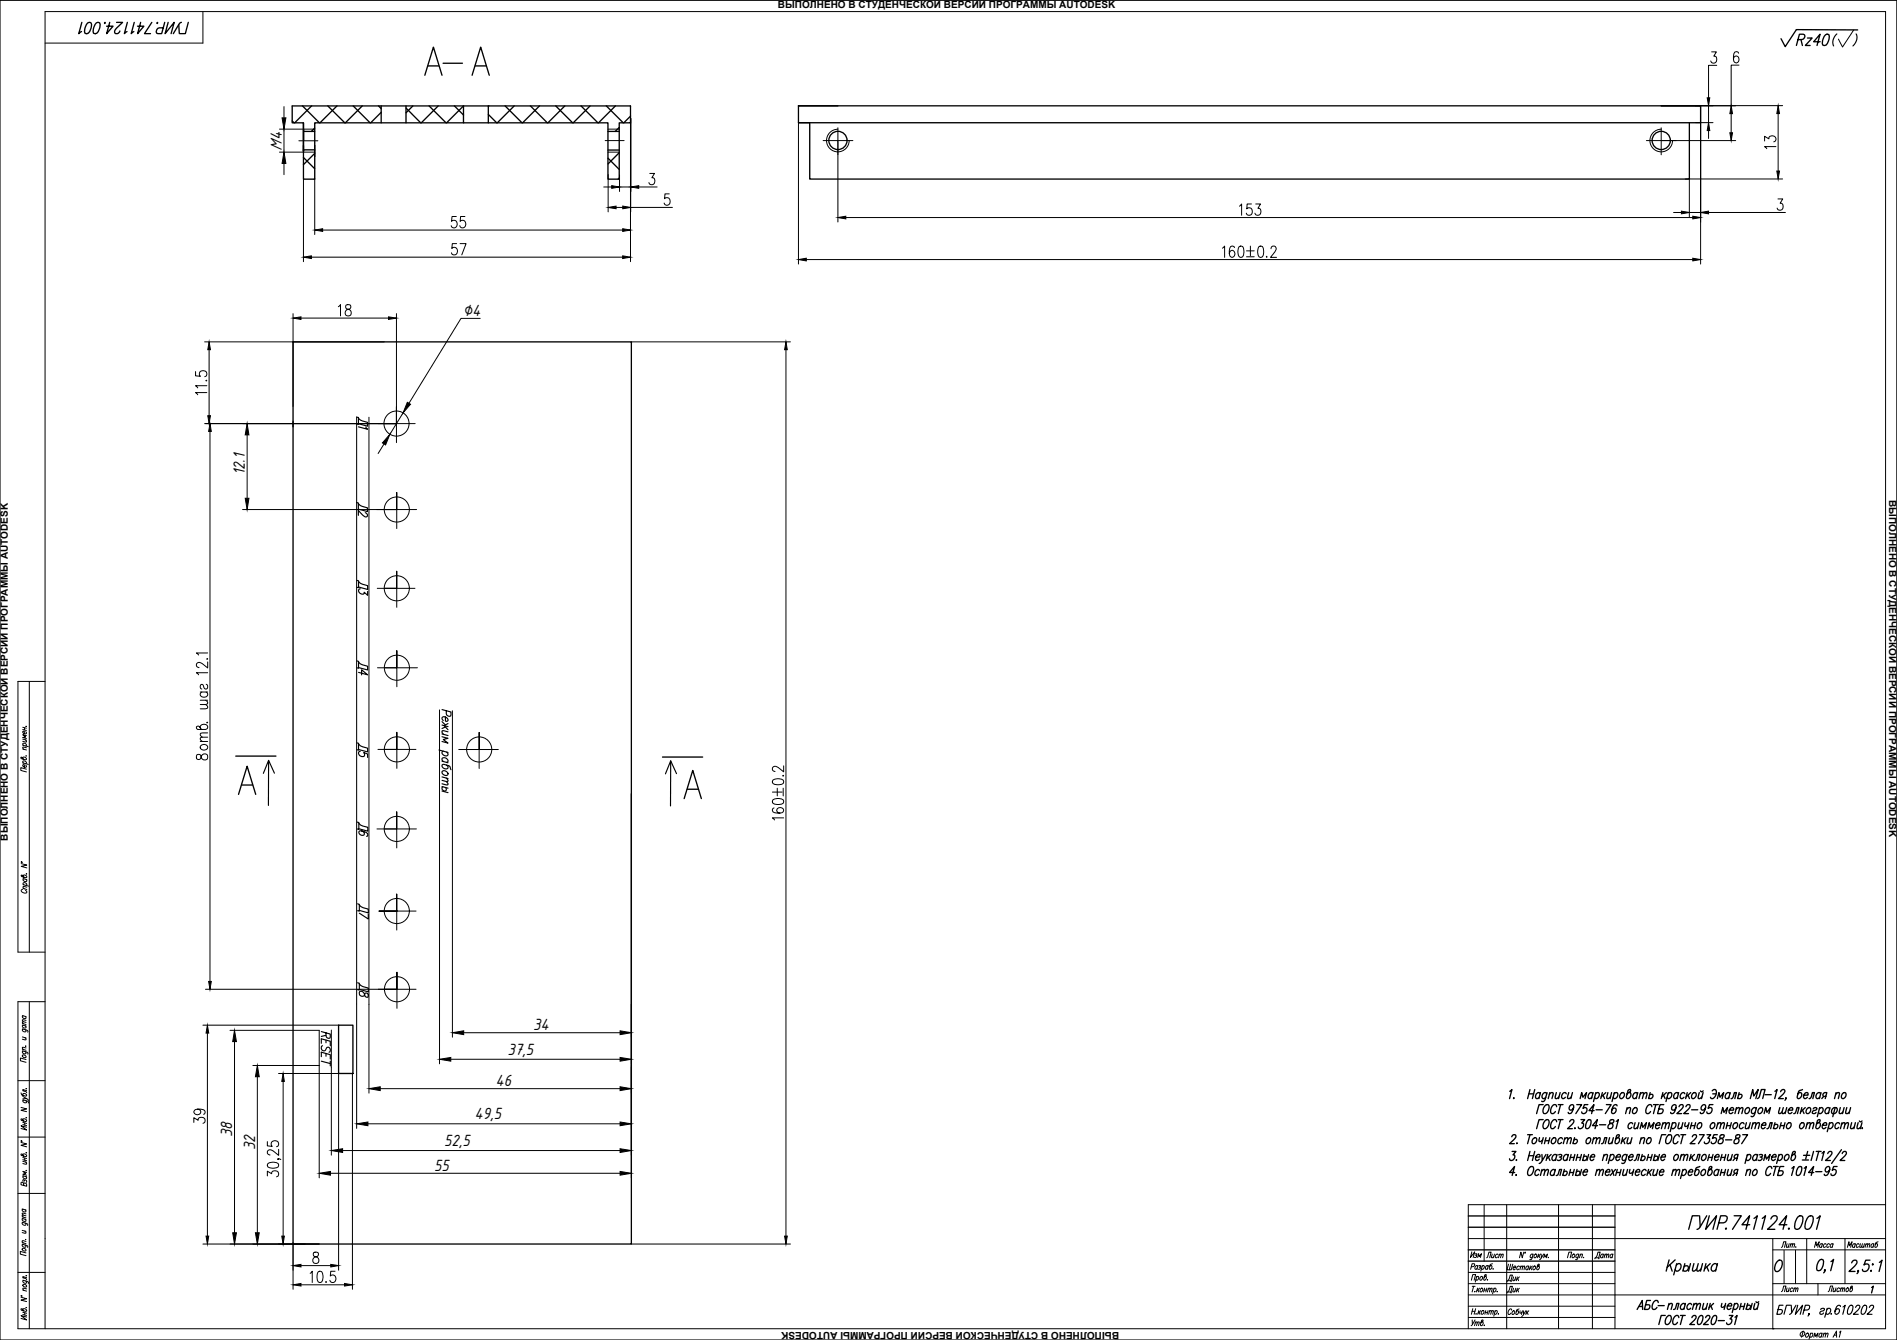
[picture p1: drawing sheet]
<svg xmlns="http://www.w3.org/2000/svg" width="841mm" height="594mm" viewBox="0 0 841 594" stroke-linecap="round" stroke-linejoin="round" font-family="sans-serif">
<defs><g id="words">
<text font-size="18.1" x="187" y="34.6">А-А</text>
<text font-size="11" x="737.3" y="566.6">Крышка</text>
<text font-size="10.1" x="747.5" y="546.1">ГУИР.741124.001</text>
<g font-size="9.3">
<text x="795.2" y="21.5">Rz40</text>
<text x="811.4" y="21.5">( )</text>
</g>
<g font-size="8.8">
<text x="33.9" y="16.2">ГУИР.741124.001</text>
<text x="164" y="265.3" transform="rotate(-90 164 265.3)">Д3</text>
<text x="164" y="300.6" transform="rotate(-90 164 300.6)">Д4</text>
<text x="164" y="336.9" transform="rotate(-90 164 336.9)">Д5</text>
<text x="164" y="371.8" transform="rotate(-90 164 371.8)">Д6</text>
</g>
<g font-size="8.4">
<text x="163.7" y="191.6" transform="rotate(-90 163.7 191.6)">Д1</text>
<text x="163.7" y="230.4" transform="rotate(-90 163.7 230.4)">Д2</text>
<text x="164" y="408.5" transform="rotate(-90 164 408.5)">Д7</text>
<text x="164" y="443.4" transform="rotate(-90 164 443.4)">Д8</text>
</g>
<text font-size="7.9" x="147.5" y="473.8" transform="rotate(-90 147.5 473.8)">RESET</text>
<g font-size="7.8">
<text x="124.9" y="66.8" transform="rotate(-90 124.9 66.8)">М4</text>
<text x="205.1" y="140.1">∅4</text>
<text x="108.5" y="210.7" transform="rotate(-90 108.5 210.7)">12.1</text>
<text x="236.3" y="456.8">34</text>
<text x="225" y="467.6">37,5</text>
<text x="219.7" y="481.6">46</text>
<text x="210.4" y="496.2">49,5</text>
<text x="103" y="504.1" transform="rotate(-90 103 504.1)">38</text>
<text x="196.9" y="508.1">52,5</text>
<text x="113.1" y="510" transform="rotate(-90 113.1 510)">32</text>
<text x="192.5" y="519.2">55</text>
</g>
<g font-size="6.2">
<text x="705.9" y="559.2">Дата</text>
<text x="666.7" y="569.4">Дик</text>
<text x="666.7" y="574.3">Дик</text>
</g>
<g font-size="5.7">
<text x="788.5" y="554.2">Лит.</text>
<text x="817.7" y="554.2">Масштаб</text>
<text x="650.5" y="558.8">Изм</text>
<text x="657.9" y="558.8">Лист</text>
<text x="666.7" y="564.1">Шестаков</text>
<text x="788.5" y="574">Лист</text>
<text x="809.3" y="574">Листов</text>
</g>
<g font-size="4.4">
<text x="344.8" y="3.6">ВЫПОЛНЕНО В СТУДЕНЧЕСКОЙ ВЕРСИИ ПРОГРАММЫ AUTODESK</text>
<text x="837.5" y="221.5" transform="rotate(90 837.5 221.5)">ВЫПОЛНЕНО В СТУДЕНЧЕСКОЙ ВЕРСИИ ПРОГРАММЫ AUTODESK</text>
<text x="3.5" y="372.7" transform="rotate(-90 3.5 372.7)">ВЫПОЛНЕНО В СТУДЕНЧЕСКОЙ ВЕРСИИ ПРОГРАММЫ AUTODESK</text>
<text x="496.1" y="590.6" transform="rotate(-180 496.1 590.6)">ВЫПОЛНЕНО В СТУДЕНЧЕСКОЙ ВЕРСИИ ПРОГРАММЫ AUTODESK</text>
</g>
</g></defs>
<!-- layer: KONTUR -->
<path d="M0 .1h841v594h-841z" fill="none" stroke="#000" stroke-width=".51"/>
<g fill="none" stroke="#000" stroke-width=".44">
<path d="M90 5.1v14h-70M13 302.1v120M20 302.1h-12v120h12M13 444.1v145M20 444.1h-12v145h828v-584h-816v584M8 479.1h12M8 504.1h12M8 529.1h12M658 534.1v25M668 534.1v55M691 534.1v55M706 534.1v55"/>
<path d="M716 534.1v55M836 534.1h-185v55M651 549.1h185M786 549.1v40M786 554.1h50M801 549.1v20M818 549.1v20M8 564.1h12M716 574.1h120M786 569.1h50M806 569.1v5"/>
</g>
<g fill="none" stroke="#000" stroke-width=".44">
<path d="M10.1 336.2a.79 .79 0 0 1 1-.4 .79 .79 0 0 1 .4 1l-2-.4-.3-.6 .4-.1 .8 .9M10.1 338.2l2.5 .7M10.1 332.1l1.6 .4M10.1 330.4l2.5 .6M10.1 327.7l1.6 .4M10.1 322.4l1.6 .4M10.1 323.4l1.6 .5M10.4 338.3l-.3-.4a.75 .75 0 0 1 1-.4 .75 .75 0 0 1 .3 1.1M10.4 330.5l-.3-.5a.76 .76 0 0 1 1.1-.4 .76 .76 0 0 1 .2 1.1M10.9 322.6v1M11.3 328l.4 .6-.1 .4-1.5-.4M11.4 339.2l.3 .5a.79 .79 0 0 1-1 .4 .79 .79 0 0 1-.4-1.1h.5v1.1"/>
<path d="M11.4 324.4l.3 .4a.8 .8 0 0 1-1 .5 .8 .8 0 0 1-.4-1.1h.5v1.1M11.5 335.1h.1M11.5 322h.1M11.7 331.5l-1.5-.3-.1 .4 .4 .6M11.7 326.2l-1.6-.5 1.3 1-1.3 .3 1.6 .4M11.7 341l-2.5-.7v1.3l2.5 .6M9.4 382.9l2.5 .6-2.5 .6 2.5 .7M9.4 382.1l.4 .3zM10 394.3l-.3 .1a.77 .77 0 0 0-.2 .9 .77 .77 0 0 0 .8 .5h1.5l.1-.5-.6-.6M10.2 388.4a.8 .8 0 0 1 1.1-.4 .8 .8 0 0 1 .3 1.1l-2-.5-.2-.6 .6 .1 .6 .8M10.2 393.9l1.7 .4M10.2 392.2l2.5 .7"/>
<path d="M10.2 389.5l1.7 .4M10.6 392.3l-.4-.4a.84 .84 0 0 1 1.1-.5 .84 .84 0 0 1 .5 1l-.3 .1M10.6 389.6l-.3 .1a.84 .84 0 0 0 .5 1.1 .84 .84 0 0 0 1.1-.5l-.4-.4M11.6 387.4h.3zM11.9 393.3l-1.6-.3-.1 .5 .5 .5M9.9 456.2l2.2 .6 .2 .8M9.9 459.7l1.7 .5M9.9 454.5l1.7 .4M9.9 453.7l1.7 .5M9.9 450.3l1.7 .4M10.2 456.2l-.2 .2a.84 .84 0 0 0 .5 1 .84 .84 0 0 0 1.1-.4l-.4-.5M10.2 454.5l-.2 .2a.84 .84 0 0 0 .5 1 .84 .84 0 0 0 1.1-.4l-.4-.5"/>
<path d="M10.2 450.4l-.2 .1a.84 .84 0 0 0 .5 1 .84 .84 0 0 0 1.1-.4l-.4-.5M11.6 453.3l-1.6-.3 .4 .9M11.6 452.4l-1.6-.3 .4 .9M9.9 465.9l2.2 .7 .2 .7M9.9 465.2l1.7 .4M10 467.8a.95 .95 0 0 1 1.1 0 .95 .95 0 0 1 .3 1 .97 .97 0 0 1-1 0 .97 .97 0 0 1-.4-1zM10.2 466h-.1a.8 .8 0 0 0 .4 1.1 .8 .8 0 0 0 1.1-.4l-.4-.5M11.1 460.1l.5 .5-.2 .4-1.5-.3M11.3 463.8h.3zM11.6 469.7l-2.5-.6v1.2l2.5 .7M11.6 464.6l-1.6-.3 .4 1M9.3 491l2.5 .6-2.5 .6 2.5 .7"/>
<path d="M9.3 484.5l.6 1.1 1.8 .3a.84 .84 0 0 0-.5-1.1 .84 .84 0 0 0-1.1 .5l.4 .4M10.1 496.5a.79 .79 0 0 1 1.1-.4 .79 .79 0 0 1 .4 1.1l-2.1-.4-.2-.7 .6 .1 .6 .8M10.1 487.6l2.3 .7 .1 .7M10.1 486.1l1.7 1h-1.7M10.1 497.6l1.7 .5M10.1 498.6l1.7 .4M10.5 487.7l-.3 .1a.84 .84 0 0 0 .5 1.1 .84 .84 0 0 0 1.1-.5l-.4-.5M11 497.8v1M11.6 495.5l.2 .1zM11.6 482.6l.2 .1zM11.8 499.8l-2.5-.7 2.5 1.9-2.5-.7M11.8 487.1l.8 .8"/>
<path d="M11.8 483.5l-1.7-.5v.6l1.6 .5 .1 .4M9.3 506.5l2.5 .7-2.5 .6 2.5 .6M9.4 505.7l.3 .4zM10.1 512.1a.8 .8 0 0 1 1.1-.4 .8 .8 0 0 1 .4 1.1l-2.1-.5-.2-.6h.6l.6 .8M10.1 514.9l1.7 .4M10.1 513.2l1.7 .4M10.1 514.2l1.7 .4M11 513.4v1M11.3 515.2l.5 .6-.1 .3-1.6-.3M11.6 518.9l.2 .1zM11.6 511.1h.2zM11.8 519.8l-1.7-.5 1.3 1-1.3 .3 1.7 .4"/>
<path d="M9.8 539.5l1.7 .4M9.8 536l1.7 .5M10.1 521.3l1.7 .4M10.2 536.1l-.3 .1a.84 .84 0 0 0 .6 1 .84 .84 0 0 0 1-.4l-.4-.5M10.5 524.8l-1-.7-.2 1.1 2.5 .7-.1-1.1-.7-.4-.5 .4v.8M10.5 521.4l-.3 .1a.84 .84 0 0 0 .5 1 .84 .84 0 0 0 1.1-.4l-.4-.5M10.8 523.3h.8l.1 .9M10.8 523.6l-.1-.5-.5-.1v.8M11.5 539l-1.6-.3-.1 .3 .5 .6M11.5 538.2l-1.6-.4-.1 .4 .5 .5M9.8 551.6l2.3 .7 .1 .8M9.8 541.9l2.3 .7 .1 .7"/>
<path d="M9.8 550.9l1.7 .5M9.8 545.5l1.7 .4M9.8 540.2l1.7 .5M9.9 553.5a.95 .95 0 0 1 1.1 0 .95 .95 0 0 1 .4 1 .95 .95 0 0 1-1.1 0 .95 .95 0 0 1-.4-1zM10.2 551.7l-.1 .1a.79 .79 0 0 0 .3 1.1 .79 .79 0 0 0 1.1-.5l-.4-.4M10.2 542l-.1 .1a.79 .79 0 0 0 .3 1.1 .79 .79 0 0 0 1.1-.5l-.4-.5M10.2 540.3a.79 .79 0 0 0-.1 1.1 .79 .79 0 0 0 1.2 .1l.2-.5-.4-.5M11 545.8l.5 .6-.1 .3-1.6-.2M11.3 549.5l.2 .1zM11.5 555.5l-2.5-.7v1.2l2.5 .7M11.5 550.4l-1.6-.3-.1 .4 .5 .5M675.6 555.1l-.7 2.5-.6-2.5-.6 2.5"/>
<path d="M676.1 555.2h.2l-.3 .4zM679.6 556.3l-.1-.2a.82 .82 0 0 0-1 .5 .82 .82 0 0 0 .4 1l.5-.3M679.7 556l-.7 2.2-.7 .1M680.3 556.3l.5-.3a.75 .75 0 0 1 .4 1 .75 .75 0 0 1-1.1 .3zM682.1 556l-.4 1.6M682.3 556.7l.4 .9M683 556l-1.2 1.2M683.3 556l.1 1.6 1-1.6M684.4 557.6l.4-1.6 .3 1.3 1-1.3-.5 1.6M686.5 557.4h.1M694.9 557.6l.7-2.5h1.2l-.7 2.5M697.2 556.3l.5-.3a.76 .76 0 0 1 .4 1.1 .76 .76 0 0 1-1.2 .2z"/>
<path d="M699.9 556.3l-.1-.1a.79 .79 0 0 0-1.1 .4 .79 .79 0 0 0 .5 1l.4-.3M700 556l-.5 1.9-.5 .6-.5-.2M700.6 556.4l.5-.4 .4 .1-.3 1.5M700.7 556l-.5 1.6M702.1 557.4h.1M804.4 553l.7-2.5 .2 1.8 1.2-1.8-.6 2.5M807.9 551.7l-.1-.2a.77 .77 0 0 0-1.1 .4 .77 .77 0 0 0 .7 1l.2-.2M808 551.4l-.4 1.6M809.6 551.7l-.1-.2a.82 .82 0 0 0-1 .5 .82 .82 0 0 0 .4 1l.4-.3M811.1 551.7l-.1-.2a.82 .82 0 0 0-1 .5 .82 .82 0 0 0 .4 1l.5-.3M812.6 551.7l-.1-.2a.82 .82 0 0 0-1 .5 .82 .82 0 0 0 .4 1l.5-.3M812.7 551.4l-.4 1.6"/>
<path d="M9.3 575.1l2.5 .7-2.5 .6 2.5 .7M9.4 574.4l.3 .3zM10.1 567.6l2.3 .7 .1 .7M10.1 572l1.7 .4M10.2 569.5a.97 .97 0 0 1 1.1 0 .97 .97 0 0 1 .4 1 .95 .95 0 0 1-1.1 0 .95 .95 0 0 1-.4-1zM10.5 567.7h-.1a.79 .79 0 0 0 .3 1.1 .79 .79 0 0 0 1.1-.4l-.4-.5M11.6 579.7h.2zM11.6 565.5l.2 .1zM11.8 571.4l-1.6-.3-.1 .4 .5 .6M11.8 566.4l-1.7-.4v.5l1.2 .3 .5 .6M652.3 567.6l.6-2.5h1.3l-.7 2.5M652.3 561.6l1.1-.2 .3-1.1h-1l-.7 2.5"/>
<path d="M652.7 570.3h1.3M653.3 570.3l-.6 2.5M653.9 572.5h.1M654.6 566.3l.5-.4a.84 .84 0 0 1 .4 1 .84 .84 0 0 1-1 .6l-.2-.3M654.7 565.9l-.7 2.5M655.1 571.1l-.5 1.7M655.1 561.4l-.1-.2a.84 .84 0 0 0-1 .5 .84 .84 0 0 0 .4 1.1l.5-.4M655.2 561.1l-.4 1.7M655.2 571.8l.4 1M655.6 561.2h.8l-.1 .5-.5 .1M656 571.1l-1.3 1.2M656.1 561.8a.6 .6 0 0 1 0 .8 .6 .6 0 0 1-.9 0"/>
<path d="M656.3 566.3l.5-.4a.84 .84 0 0 1 .4 1 .84 .84 0 0 1-1 .6zM656.4 571.5l.4-.4a.84 .84 0 0 1 .5 1.1 .84 .84 0 0 1-1 .5zM657.1 561.4l.4-.3a.84 .84 0 0 1 .5 1 .84 .84 0 0 1-1.1 .5l-.1-.2M657.2 561.1l-.7 2.5M657.9 571.9h1.1M658.2 571.1l-.5 1.7M658.5 565.9a.79 .79 0 0 1 .4 1 .79 .79 0 0 1-1.1 .4l.4-2 .7-.2-.1 .6-.8 .6M659.2 571.1l-.5 1.7M659.5 567.3h.1M659.8 561.4l-.2-.2a.84 .84 0 0 0-1 .5 .84 .84 0 0 0 .4 1.1l.5-.4M659.8 571.6l.5-.5 .4 .1-.4 1.6M659.8 561.1l-.4 1.7"/>
<path d="M659.9 571.1l-.5 1.7M660.7 571.6l.5-.5 .3 .1-.3 1.6M661.7 560.3l-1.1 .5-.3 1.7a.79 .79 0 0 0 1-.4 .79 .79 0 0 0-.4-1l-.4 .3M662 562.5h.1M662.3 571.5l.4-.4a.84 .84 0 0 1 .5 1.1 .84 .84 0 0 1-1.1 .5v-.3M662.4 571.1l-.7 2.5M663.8 572.5h.1M10.1 580.7a.8 .8 0 0 1 1.1-.4 .8 .8 0 0 1 .4 1.1l-2.1-.5-.2-.6 .6 .1 .6 .8M10.1 581.8l1.7 .4M10.1 582.8l1.7 .4M11 582v1M11.8 583.9l-2.5-.7 2.5 2-2.5-.7"/>
<path d="M652.7 581.4h1.2M652.7 585.2l.1 2M652.9 580.2l-.6 2.5M654 585.2l-1.8 2.5M654 586.5l.6-.5 .3 .2-.3 1.5M654.2 586l-.5 1.7M654.2 580.2l-.7 2.5M654.4 582.4h.1M654.9 586.5l.6-.5 .3 .2-.3 1.5M655.6 581l-.4 1.7M655.7 581.7l.4 1M656.5 581l-1.2 1.2"/>
<path d="M656.9 581.4l.5-.4a.76 .76 0 0 1 .4 1.1 .76 .76 0 0 1-1.1 .3zM657 586a.79 .79 0 0 1 .4 1.1 .79 .79 0 0 1-1 .4l.4-2.1 .6-.2v.6l-.8 .6M658.1 587.5h.1M658.5 581.8h1M658.7 581l-.4 1.7M659.7 581l-.4 1.7M660.3 581.5l.9-.4-.3 1.6M660.4 581l-.4 1.7M661.2 581.5l.9-.4-.3 1.6M662.8 581.4l.5-.4a.76 .76 0 0 1 .4 1.1 .76 .76 0 0 1-1.1 .3M662.9 581l-.6 2.5M664.3 582.4h.1"/>
<path d="M670.2 580.9v-.2a.79 .79 0 0 0-1-.4 .79 .79 0 0 0-.5 1l-.1 .5a.68 .68 0 0 0 .4 1 .68 .68 0 0 0 .8-.6M670.6 581.5l.4-.4a.76 .76 0 0 1 .4 1.1 .76 .76 0 0 1-1.1 .2zM673.5 580.3l-1 .4-.5 1.9a.8 .8 0 0 0 1.1-.4 .8 .8 0 0 0-.4-1.1l-.4 .4M673.9 581.1v1.1l.9-.5M675 581.1l-.5 1.7M675.4 581.1l.1 1.7 .9-1.7M675.5 582.8l-.9 .8M676.9 581.1l-.5 1.7M677.1 581.8l.4 1M677.8 581.1l-1.2 1.2M798.6 590.6l1-.2a1.07 1.07 0 0 1 .2 1.7 1.07 1.07 0 0 1-1.7-.4zM799.5 590.1l-.8 2.8"/>
<path d="M801 591.2l.3-.2a.91 .91 0 0 1 .4 1.2 .91 .91 0 0 1-1.1 .5l-.1-.7zM802.6 591.4l.5-.4a.91 .91 0 0 1 .5 1.2 .91 .91 0 0 1-1.1 .5l-.2-.2M802.7 591l-.7 2.8M804.1 592.9l.5-1.9 .3 1.5 1.1-1.5-.5 1.9M807.8 591.4l-.2-.2a.91 .91 0 0 0-1.1 .5 .91 .91 0 0 0 .5 1.2l.5-.4M807.8 591l-.5 1.9M808.5 591.5l.6-.5 .4 .2-.4 1.7M808.7 591l-.6 1.9M809.5 591.5l.6-.5 .4 .2-.4 1.7M812.7 592.9l1.5-2.8v2.8M813.2 591.9h1M815.5 590.6l.6-.5-.7 2.8"/>
</g>
<path d="M791 554.3v14.8M796 554.3v14.8M651 574.1h65M651 569.1h65M651 579.1h65M651 564.1h65M651 584.1h65" fill="none" stroke="#000" stroke-width=".44"/>
<!-- layer: 0 -->
<circle cx="786" cy="589.1" r=".3" fill="#000"/>
<g fill="none" stroke="#000" stroke-width=".59">
<path d="M823.6 13.3l-27.2-.2-4.9 7.6-1.9-3.5M129.5 47h150v7.5h-5v24.9h-5v-24.9h-130v24.9h-5v-24.9h-5zM129.5 53.6l.9 .9M134.1 47l7.5 7.5M134.5 54.5v12.4v-2.5M134.6 57.2v1.1h4.9M134.6 58.3v4.1M138.1 47l-7.5 7.5M139.5 56.8l-1.5 1.5M145.3 47l7.6 7.5M149.4 47l-7.5 7.5M156.6 47l7.5 7.5"/>
<path d="M160.6 47l-7.5 7.5M167.8 47l1.2 1.1M169 49.8l-4.7 4.7M169 47v7.5M180 47.9l6.5 6.6M180 47v7.5M183 47l-3 3M190.2 47l7.5 7.5M194.3 47l-7.5 7.5M198 54.5l7.5-7.5v7.5M201.5 47l4 4M216.5 50.7l3.7 3.8"/>
<path d="M216.5 47v7.5M216.7 47l-.2 .2M223.9 47l7.5 7.5M228 47l-7.5 7.5M235.2 47l7.5 7.5M239.2 47l-7.5 7.5M246.4 47l7.5 7.5M250.4 47l-7.5 7.5M257.6 47l7.5 7.5M261.6 47l-7.5 7.5M268.8 47l7.5 7.5M269.5 58.3h5"/>
<path d="M272.8 47l-7.5 7.5M274.5 56.5l-1.7 1.8M279.5 51.5l-2.9 3M354 46.9h400v7.5h-400zM354 54.4h5v25h390v-25M354 46.9h17.5M736.5 46.9h17.5M134.5 69.8l5 5M139.5 66.4h-5v1.1M139.5 68l-5 5M139.5 79.2l-.2 .2M139.5 64.4v5"/>
<path d="M269.5 70.1l5 5M269.5 66.5h5M274.5 67.7l-5 5M274.5 78.9l-.5 .5M129.9 151.6h150v399.9h-150zM129.9 186.7v2.5M104.5 335.2h17.8M293.7 335.6h17.8M105.7 352.2l3.9-12.5 3.8 12.5M107.2 348h4.8M303.3 354l3.8-12.4 3.8 12.4M304.7 349.9h4.8"/>
<path d="M150.1 454.5v21.4h6.2M150.2 454.5h6.3v21.4M669.3 483.8l1-.8-1.1 4.1M671.2 486.7l-.1 .4 .2-.3M677.8 484.9h2.1M678.3 483l-1.1 4.1M680.4 483l-1 4.1M682.8 484.9l-.2-.3a1.5 1.5 0 0 0-1.6 .7 1.5 1.5 0 0 0 .2 1.8l1.2-.6M683 484.4l-.8 2.7M684.1 489.7h-1.8l-1.1 4M684.1 496.4h-1.8l-1.1 4M684.9 490.3a1.02 1.02 0 0 1 .9-.6 1.02 1.02 0 0 1 .9 .6 2.68 2.68 0 0 1-2.1 3.4l-.5-.5v-1z"/>
<path d="M684.9 497a.99 .99 0 0 1 .9-.6 .99 .99 0 0 1 .9 .6 2.74 2.74 0 0 1-2.1 3.4l-.5-1.5zM685.7 484.9l-.1-.1a1.37 1.37 0 0 0-1.8 .2 1.37 1.37 0 0 0 .1 1.8l.6 .3 .8-.6M685.9 484.4l-1.2 3.6-.5 .4-.7-.2M686.9 485.2l1-.8 .7 .2-.6 2.5M687.1 484.4l-.7 2.7M690 484.4l-.5 2.4 .7 .3 .9-.8M690.1 490.7v-.4a1.12 1.12 0 0 0-1.2-.6 1.12 1.12 0 0 0-.9 1l-.5 1.5a1.12 1.12 0 0 0 .6 1.6 1.12 1.12 0 0 0 1.5-1M690.1 497.3v-.3a1.1 1.1 0 0 0-1.2-.6 1.1 1.1 0 0 0-.9 .9l-.5 1.6 .2 1.3a1.19 1.19 0 0 0 1.9-.8M690.8 489.7h2.2M690.8 496.4h2.2M691.7 484.4l-.7 2.7M691.9 489.7l-1.1 4"/>
<path d="M691.9 496.4l-1.1 4M694.4 484.9l-.2-.3a1.48 1.48 0 0 0-1.7 .6 1.48 1.48 0 0 0 .3 1.9l1.2-.6M695.5 484.4l-.6 2.4 .8 .3 .9-.8M695.9 497.3l.9-.9h.6l.3 .4-.3 1.1-2.5 2.5h2.2M697.1 484.4l-.7 2.7M697.7 491l-.3 .6a1.03 1.03 0 0 1-1.5 .4 1.4 1.4 0 0 1 0-1.6 1.4 1.4 0 0 1 1.6-.5 3.4 3.4 0 0 1-1.5 3.8l-.7-.2-.1-.3M699.1 489.7h2.1l-2.6 4M700.5 487.1l.8-2.7 .5 2.1 1.6-2.1-.7 2.7M700.9 496.4h1.7l-1.3 1.5h.4a1.45 1.45 0 0 1 0 1.9 1.45 1.45 0 0 1-1.9 .2l-.1-.4M704 489.7h-1.6l-.6 1.7 .2-.1a.99 .99 0 0 1 1.4-.1 .99 .99 0 0 1 .1 1.4 1.29 1.29 0 0 1-.9 1 1.29 1.29 0 0 1-1.3-.3v-.4M704 496.6h1.3v1.5a2.31 2.31 0 0 1-1.8 2.3l-.4-.2-.1-1.5zM706.1 484.9l-.1-.3a1.5 1.5 0 0 0-1.7 .7 1.5 1.5 0 0 0 .2 1.8l1.2-.6"/>
<path d="M706.3 484.4l-.7 2.7M706.8 492.4h-2.3l2.2-2.7-1.1 4M707.3 484.9a1.01 1.01 0 0 1 1.5-.3 1.52 1.52 0 0 1 0 1.7 1.52 1.52 0 0 1-1.7 .5l-.1-.3M707.5 484.4l-1 4M707.6 492h2.8M708.3 499h-2.3l2.2-2.6-1.1 4M709.1 498.7h2.8M710.4 484.4l-.7 2.7M710.7 485.5l.7 1.6M711.9 484.4l-2 1.9M712.2 489.7h2.1l-2.6 4M712.9 484.4l-.6 2.4 .8 .3 .9-.8"/>
<path d="M714 496.6l-.3 1.1a1.32 1.32 0 0 1 1.3 1.8 1.32 1.32 0 0 1-2.1 .5v-.4a2.37 2.37 0 0 1 2.3-1.9l.3-1.1zM714.5 484.4l-.7 2.7M715.6 484.9a.97 .97 0 0 1 1.4-.3 1.5 1.5 0 0 1 0 1.7 1.5 1.5 0 0 1-1.6 .5l-.2-.3M715.7 484.4l-1 4M716.5 497.1l1-.7-1.1 4M716.9 490.3l-.1-.4-.6-.2a3.4 3.4 0 0 0-1.5 3.8 1.26 1.26 0 0 0 1.6-.6 1.26 1.26 0 0 0-.6-1.6l-.9 .5-.3 .6M718.5 484.9a1.01 1.01 0 0 1 1.5-.3 1.52 1.52 0 0 1-.1 1.7 1.52 1.52 0 0 1-1.6 .5l-.2-.9zM721.2 491.8l1-.8 .7 .3-.5 2.4M721.4 491l-.7 2.7M722.1 484.4h.5a1.45 1.45 0 0 1 .3 1.8 1.45 1.45 0 0 1-1.7 .6l-.2-.5 .8-2.9 1-.4-.1 1-1.3 .9M723.9 498.3l-.3-.4a1.48 1.48 0 0 0-1.7 .7 1.48 1.48 0 0 0 .3 1.8l1.2-.6M724.2 491.6l.7-.6a1.38 1.38 0 0 1 .9 1.7 1.38 1.38 0 0 1-1.6 1 1.25 1.25 0 0 1 0-2.1z"/>
<path d="M724.9 497.7l-.5 2.5 .7 .2 1-.8M725.9 484.9l-.1-.3a1.5 1.5 0 0 0-1.7 .7 1.5 1.5 0 0 0 .2 1.8l1.3-.6M726.1 484.4l-.7 2.7M726.6 497.7l-.7 2.7M727.1 485.2l1-.8 .5 .2-.5 2.5M727.3 484.4l-.7 2.7M728.6 485.2l1-.8 .6 .2-.5 2.5M731.3 485.5a.91 .91 0 0 1 1.5-.1 .91 .91 0 0 1-.5 1.4l-.9 .3-.4-.4M731.6 484.4l-.7 2.7M732.3 490.7v-.4a1.12 1.12 0 0 0-1.2-.6 1.12 1.12 0 0 0-.9 1l-.5 1.5a1.12 1.12 0 0 0 .7 1.6 1.12 1.12 0 0 0 1.4-1M733 489.7h2.2M734.1 498.9h1.8v-.8a1.32 1.32 0 0 0-1.6 .1 1.32 1.32 0 0 0-.3 1.6l.1 .4a.94 .94 0 0 0 1.5-.4"/>
<path d="M734.1 489.7l-1.1 4M737.1 498.5l.9-.8 .6 .2-.5 2.5M737.2 484.4l-.7 2.7M737.3 497.7l-.7 2.7M737.5 485.5l.7 1.6M737.6 489.7h-1.6l-1.1 4 1.9-.2 .6-1.1-.2-.6-1.8-.2M738.6 498.5l1-.8 .5 .2-.5 2.5M738.8 484.4l-2.1 1.9M739.5 484.9a1.01 1.01 0 0 1 1.5-.3 1.52 1.52 0 0 1-.1 1.7 1.52 1.52 0 0 1-1.6 .5l-.2-.3M739.6 484.4l-1 4M741.4 498.3a1.01 1.01 0 0 1 1.5-.4 1.52 1.52 0 0 1-.1 1.7 1.52 1.52 0 0 1-1.6 .6l-.2-.4M741.5 497.7l-1 4"/>
<path d="M743 491a1.23 1.23 0 0 1-1.7 1 1.43 1.43 0 0 1 0-1.6 1.43 1.43 0 0 1 1.6-.5 3.5 3.5 0 0 1-1.5 3.8l-.7-.2v-.3M744.1 484.9l-.2-.3a1.5 1.5 0 0 0-1.7 .7 1.5 1.5 0 0 0 .2 1.8l1.3-.6M744.2 484.4l-.7 2.7M744.4 490.7l.8-1h.7l.3 .4-.3 1.2-2.5 2.4h2.1M744.4 497.7l-.5 2.5 .7 .2 1-.8M746.1 497.7l-.7 2.7M747 484.9a.75 .75 0 0 0-1.3-.3l-.7 .9-.1 1 .5 .6 1.2-.6M747.2 497.7l-.3 1.6 .7 .1 1-.7M747.4 490.7l.9-1h.6l.4 .4-.3 1.2-2.5 2.4h2.1M748 484.4l-.7 2.7M748.4 485.5l.6 1.6M748.8 497.7l-.7 2.7"/>
<path d="M749.6 484.4l-2.1 1.9M749.7 499h1.7M750 492h2.7M750.1 497.7l-.8 2.7M750.3 484.9a1.01 1.01 0 0 1 1.5-.3 1.52 1.52 0 0 1-.1 1.7 1.52 1.52 0 0 1-1.6 .5l-.2-.9zM751.8 497.7l-.8 2.7M752.8 498.3a1.01 1.01 0 0 1 1.5-.4 1.52 1.52 0 0 1-.1 1.7 1.52 1.52 0 0 1-1.6 .6l-.2-.9zM753.4 484.4l-.5 2.4 .7 .3 .9-.8M753.9 483.6l.4 .4 .8-.4M755.1 484.4l-.8 2.7M756.2 491l-.3 .6a1.03 1.03 0 0 1-1.5 .4 1.42 1.42 0 0 1 0-1.6 1.42 1.42 0 0 1 1.6-.5 3.4 3.4 0 0 1-1.5 3.8l-.7-.2v-.3M758.6 498.3a.97 .97 0 0 1 1.5-.4 1.5 1.5 0 0 1-.1 1.7 1.5 1.5 0 0 1-1.6 .6l-.2-.9z"/>
<path d="M759.1 483.6a.99 .99 0 0 1 .9-.6 .99 .99 0 0 1 .9 .6 2.74 2.74 0 0 1-2.2 3.5l-.4-.6M759.3 484.9h1.6M759.4 489.7h-1.5l-.6 1.7 .2-.1a.96 .96 0 0 1 1.5 .3 1.47 1.47 0 0 1-.5 1.8 1.47 1.47 0 0 1-1.7-.1l-.1-.4M761.4 487.1l.7-2.7 .5 2.1 1.6-2.1-.7 2.7M761.4 498.5l1-.8 .6 .2-.5 2.5M761.7 497.7l-.8 2.7M763 498.5l.9-.8 .6 .2-.5 2.5M763.1 493.7l.7-2.7 .5 2.2 1.6-2.2-.7 2.7M765.6 499h1.6M765.9 497.7l-.7 2.7M766.7 492.2h1.8l.1-.8a1.39 1.39 0 0 0-1.9 .3 1.39 1.39 0 0 0 .1 1.8 1.01 1.01 0 0 0 1.5-.3M767 484.9l-.3-.3a1.5 1.5 0 0 0-1.6 .7 1.5 1.5 0 0 0 .2 1.8l1.2-.6"/>
<path d="M767.1 484.4l-.7 2.7M767.5 487.1l.6-.3 .8-2.4h.9l-.7 2.7M767.6 497.7l-.7 2.7M768.6 498.3a1.01 1.01 0 0 1 1.5-.4 1.52 1.52 0 0 1 0 1.7 1.52 1.52 0 0 1-1.7 .6l-.1-.9zM769.7 491.8l.9-.8 .6 .3-.5 2.4M769.9 491l-.7 2.7M770.8 485.5l.1-.2a.9 .9 0 0 1 1.4 .2 .9 .9 0 0 1-.5 1.3l-1 .3-.4-.4M771.1 484.4l-.8 2.7M771.2 491.8l1-.8 .5 .3-.5 2.4M773.2 498.3a.75 .75 0 0 0-1.3-.4l-.7 1-.1 .9 .5 .6 1.2-.6M774 491.6l.7-.6a1.38 1.38 0 0 1 .9 1.7 1.38 1.38 0 0 1-1.6 1l-.4-.5zM774.3 497.7l-.5 2.5 .7 .2 1-.8"/>
<path d="M776 487.1l1.1-4.1 .4 2.9 2-2.9-1.1 4.1M776 497.7l-.7 2.7M777 498.5l1-.8 .5 .2-.5 2.5M777.2 497.7l-.7 2.7M778.5 498.5l1-.8 .5 .2-.5 2.5M778.6 491.6l-.1-.2a1.39 1.39 0 0 0-1.9 .3 1.39 1.39 0 0 0 .1 1.8 1.02 1.02 0 0 0 1.5-.3M778.7 491l-1.1 3.7-.6 .4-.7-.3M779.2 487.1l.8-.8 .9-3.3h1.6l-1 4.1M779.8 491.6l.7-.6a1.38 1.38 0 0 1 .9 1.7 1.38 1.38 0 0 1-1.6 1 1.25 1.25 0 0 1 0-2.1zM781 498.9h1.8v-1a1.48 1.48 0 0 0-1.7 .7 1.48 1.48 0 0 0 .2 1.8l1.3-.6M782.1 493.7l.7-2.7 .5 2.2 1.6-2.2-.7 2.7M782.5 485.3h2.8"/>
<path d="M786.6 498.9l.2-.2a.89 .89 0 0 1 1.5 .2 .89 .89 0 0 1-.6 1.3l-1 .2-.4-.4M786.9 483.8l1-.8-1.1 4.1M786.9 497.7l-.7 2.7M789.1 491l-.6 2.5 .6 .2 1-.8M789.3 499h1.7M789.4 484a.91 .91 0 0 1 1-1 .91 .91 0 0 1 .8 1.2l-2.7 2.9h2.1M789.7 497.7l-.7 2.7M790.6 491l-.5 2.5 .6 .2 .9-.8M791.4 497.7l-.7 2.7M791.9 486.8h-.3h.3l-.6 1M792.1 491l-.7 2.7M792.4 498.3a1.01 1.01 0 0 1 1.5-.4 1.52 1.52 0 0 1 0 1.7 1.52 1.52 0 0 1-1.7 .6l-.2-.9z"/>
<path d="M792.9 492.2h1.8l.1-.8a1.39 1.39 0 0 0-1.9 .3 1.39 1.39 0 0 0 .1 1.8 1.01 1.01 0 0 0 1.5-.3M795.2 493.7l.7-.2 .8-2.5h.9l-.7 2.7M798.2 498.3a1.02 1.02 0 0 1 1.5-.4 1.51 1.51 0 0 1-.1 1.7 1.51 1.51 0 0 1-1.6 .6l-.2-.9zM798.8 491l-.7 2.7M799.1 483l-1.8 1-.5 2.7a1.37 1.37 0 0 0 1.7-.2 1.37 1.37 0 0 0 .2-1.7l-.1-.2a1.01 1.01 0 0 0-1.5 .3M799.1 492.2l.7 1.5M799.7 485.5h1.8v-.9a1.48 1.48 0 0 0-1.7 .6 1.48 1.48 0 0 0 .3 1.9l1.2-.6M800.4 491l-2.1 1.9M801.1 498.5l.9-.8 .6 .2-.5 2.5M801.1 491.6a.94 .94 0 0 1 1.5-.3 1.52 1.52 0 0 1-.1 1.7 1.52 1.52 0 0 1-1.6 .5l-.2-.9zM801.3 497.7l-.7 2.7M802 487.1l.7-.3 .3-.5 .5-1.9h.9l-.7 2.7"/>
<path d="M802.6 498.5l.9-.8 .6 .2-.5 2.5M803.9 491.6a1.05 1.05 0 0 1 1.6-.3l-.2 .7-1.6 .6-.2 .9a1.17 1.17 0 0 0 1.6-.3M806.2 497.7h.4a1.45 1.45 0 0 1 .2 1.8 1.45 1.45 0 0 1-1.6 .7l-.2-.6 .8-2.8 .6-.4 .5 .2a1.25 1.25 0 0 1-1.1 1.3l-.4 .4M806.6 491.6l.7-.6a1.38 1.38 0 0 1 .9 1.7 1.38 1.38 0 0 1-1.5 1l-.5-.5M806.7 491l-1 4.1M807.2 484.9l-.2-.3a1.48 1.48 0 0 0-1.7 .7 1.48 1.48 0 0 0 .3 1.8l1.1-.6M807.3 484.4l-.7 2.7M808 498.9h1.8v-1a1.48 1.48 0 0 0-1.8 .7 1.48 1.48 0 0 0 .3 1.8l1.2-.6M808.5 486.1l-.8 1M809.5 486.1l-1.2-.2-.1-.7 .8-.8h.9l-.7 2.7M811 498.3a1.01 1.01 0 0 1 1.5-.4 1.52 1.52 0 0 1-.1 1.7 1.52 1.52 0 0 1-1.6 .6l-.2-.4M811.1 491.6l-.1-.3a1.47 1.47 0 0 0-1.7 .6 1.47 1.47 0 0 0 .2 1.8l1.3-.5"/>
<path d="M811.1 497.7l-1 4M811.3 491l-.7 2.7M812.4 491.6l.7-.6h1a1.6 1.6 0 0 1 0 2.1 1.6 1.6 0 0 1-1.9 .4l-.2-.9zM813.6 491l-1.1 4.1M813.8 485.2l1-.8 .7 .2-.5 2.5M814 484.4l-.7 2.7M815.6 498.3l-.2-.4a1.48 1.48 0 0 0-1.7 .7 1.48 1.48 0 0 0 .2 1.8l1.3-.6M815.9 491l-.5 2.5 .7 .2 1-.8M816.4 498.5l1-.8 .6 .2-.5 2.5M816.7 497.7l-.8 2.7M816.8 484.9a1.01 1.01 0 0 1 1.5-.3 1.52 1.52 0 0 1-.1 1.7 1.52 1.52 0 0 1-1.6 .5l-.2-.9zM817.6 491l-.7 2.7"/>
<path d="M818 498.5l.9-.8 .6 .2-.5 2.5M818.8 491l-.5 2.5 .7 .2 1-.8M820.5 491l-.8 2.7M820.9 497.7l-.5 2.5 .7 .2 1-.8M822.6 497.7l-.7 2.7M823.8 497.7l-.5 2.5 .7 .2 1-.8M824.3 497l.4 .3 .8-.3M825.5 497.7l-.7 2.7M670.2 504a.91 .91 0 0 1 1-.9 .91 .91 0 0 1 .8 1.1l-2.8 2.8h2.2M670.4 510.5h1.7l-1.3 1.5h.4a1.46 1.46 0 0 1 0 1.9 1.46 1.46 0 0 1-1.9 .2l-.1-.4M671.5 519.8h-2.3l2.3-2.6-1.1 3.9M672.3 514.1v.4l.1-.2"/>
<path d="M672.5 506.7l-.2 .2h.3M677.2 503.1h2.2M677.8 512.4h2.1M678.1 517.7a1.02 1.02 0 0 1 .9-.6 1.02 1.02 0 0 1 .9 .6 2.69 2.69 0 0 1-2.1 3.4l-.5-.5-.1-1zM678.3 503.1l-1.1 3.9M678.3 510.5l-1.1 4M679.6 505l.8-.6a1.38 1.38 0 0 1 .9 1.6 1.38 1.38 0 0 1-1.6 1l-.5-.5zM680.4 510.5l-1 4M680.8 513h1.9v-.8a1.32 1.32 0 0 0-1.6 .1 1.32 1.32 0 0 0-.3 1.6l.1 .4a.94 .94 0 0 0 1.5-.4M682.5 504.4l-.2 .9 .2 .8 1.4-.8M682.6 519.1l-.2-.4a1.46 1.46 0 0 0-1.7 .6 1.46 1.46 0 0 0 .2 1.8l1.3-.5M683.4 519.2l1-.7 .6 .2-.6 2.4"/>
<path d="M683.6 511.8l.2 2.7 1.6-2.7M683.6 518.5l-.7 2.6M683.8 514.5l-.9 1.1-.5 .2M684.2 504.4l-.7 2.6M685 519.2l.9-.7 .6 .2-.5 2.4M685.1 505.7h1.6M685.4 504.4l-.7 2.6M686.2 511.8l-.7 2.7M686.5 513l.7 1.5M687.1 504.4l-.7 2.6M687.7 511.8l-2 1.9M688.2 505a.94 .94 0 0 1 1.5-.4 1.52 1.52 0 0 1-.1 1.7 1.52 1.52 0 0 1-1.6 .6l-.3-1z"/>
<path d="M689.4 519.1l-.2-.4a1.47 1.47 0 0 0-1.6 .7 1.47 1.47 0 0 0 .2 1.7l1.2-.5M689.6 518.5l-.8 2.6M690.2 512.4l-.3-.4a1.5 1.5 0 0 0-1.6 .7 1.5 1.5 0 0 0 .2 1.8l1.2-.6M690.3 511.8l-.7 2.7M691 512h1.4l-.2 .8-.9 .2M691.8 513l.4 .7-.2 .4-.6 .4-1-.2M692.7 505l-.2-.4a1.46 1.46 0 0 0-1.7 .6 1.46 1.46 0 0 0 .3 1.8l1.2-.5M693.3 519.6l.1-.2a.84 .84 0 0 1 1.3 .1 .84 .84 0 0 1-.3 1.3l-.5 .3-1-.3M693.5 518.5l-.7 2.6M693.6 505.1l1-.7 .5 .2-.5 2.4M693.8 504.4l-.7 2.6M695.1 505.1l1-.7 .5 .2-.5 2.4"/>
<path d="M695.2 512.4l-.2-.4a1.5 1.5 0 0 0-1.7 .7 1.5 1.5 0 0 0 .2 1.8l1.3-.6M695.3 511.8l-.7 2.7M695.9 519.8h1.7M696.2 513.1h1.7M696.3 518.5l-.7 2.6M696.6 511.8l-.8 2.7M697.7 505.5l.2-.2a.84 .84 0 0 1 1.3 .1 .84 .84 0 0 1-.2 1.3l-.6 .3-1-.3M697.9 518.5l-.7 2.6M698.1 504.4l-.7 2.6M698.2 511.8l-.7 2.7M698.2 500v.4l.2-.2M698.9 519.6l.2-.2a.84 .84 0 0 1 1.2 .1 .84 .84 0 0 1-.2 1.3l-.6 .3h-.6l-.3-.3"/>
<path d="M699.1 513.1h1.6M699.2 518.5l-.7 2.6M699.4 511.8l-.7 2.7M701.1 511.8l-.7 2.7M701.2 518.5l-.8 2.6M701.9 519.6h1.8l.1-.7a1.39 1.39 0 0 0-1.8 .2 1.39 1.39 0 0 0 0 1.9 1.01 1.01 0 0 0 1.5-.4M702 513l.2-.2a.89 .89 0 0 1 1.4 .2 .89 .89 0 0 1-.6 1.3l-.9 .2-.4-.4M702.4 511.8l-.8 2.7M703.5 505l.8-.6a1.38 1.38 0 0 1 .9 1.6 1.38 1.38 0 0 1-1.6 1l-.4-.5zM704.3 511.8l-.7 2.7M705.1 513h1.8l.1-.8a1.37 1.37 0 0 0-1.9 .2 1.37 1.37 0 0 0 .1 1.9l.7 .2 .7-.6M706.4 505.1l.9-.7 .6 .2-.5 2.4"/>
<path d="M706.6 504.4l-.7 2.6M707.8 519.2l1-.7 .5 .2-.5 2.4M707.9 505.1l1-.7 .5 .2-.5 2.4M708 518.5l-.7 2.6M709.3 519.2l1-.7 .6 .2-.5 2.4M710 507l.6-.1 .9-2.5h.9l-.7 2.6M710.9 512.6l1-.8 .7 .2-.5 2.5M711.2 511.8l-.8 2.7M711.8 519.6h1.9v-.7a1.39 1.39 0 0 0-1.8 .2 1.39 1.39 0 0 0 0 1.9 1.01 1.01 0 0 0 1.5-.4M713.6 504.4l-.5 2.5 .7 .1 1-.7M713.9 512.4a1.01 1.01 0 0 1 1.5-.4 1.52 1.52 0 0 1-.1 1.7 1.52 1.52 0 0 1-1.6 .6l-.2-.4M714.1 511.8l-1.1 4"/>
<path d="M714.6 518.5l.9 2.6M715.3 504.4l-.7 2.6M716.2 518.5l-2.3 2.6M716.5 513h1.8l.1-.8a1.37 1.37 0 0 0-1.9 .2 1.37 1.37 0 0 0 .1 1.9l.7 .2 .8-.6M716.7 519.8h1.6M717 518.5l-.7 2.6M717.1 504.4a1.39 1.39 0 0 1 .9 1.6 1.39 1.39 0 0 1-1.6 1l-.4-.7 .7-2.9 .6-.3 .6 .1a1.32 1.32 0 0 1-1.2 1.4l-.3 .4M718.7 518.5l-.7 2.6M719.4 504.4l-.7 2.6M719.7 505.5l.6 1.5M719.9 518.5l-.5 2.5 .7 .1 1-.7M720.9 504.4l-2 1.9"/>
<path d="M721.2 512.4l-.1-.2a1.32 1.32 0 0 0-1.6 .1 1.32 1.32 0 0 0-.3 1.6l.1 .4a.94 .94 0 0 0 1.5-.4M721.4 511.8l-1.1 3.6-.6 .4-.7-.2M721.6 518.5l-.7 2.6M721.8 504.4l-.5 2.5 .7 .1 1-.7M722.1 513h1.9v-.8a1.37 1.37 0 0 0-1.8 .2 1.37 1.37 0 0 0 0 1.9l.8 .2 .7-.6M722.6 518.5l-.2 .9 .2 .8 1.5-.8M723.5 504.4l-.7 2.6M724.3 518.5l-.7 2.6M724.5 514.5l.6-.2 .8-2.5h1l-.8 2.7M725.1 519.6h1.8v-.7a1.39 1.39 0 0 0-1.8 .2 1.39 1.39 0 0 0 .1 1.9 1.01 1.01 0 0 0 1.5-.4M727.1 500.4l.7-2.7 .5 2.1 1.7-2.1-.8 2.7M727.4 505.1l1-.7 .7 .2-.5 2.4"/>
<path d="M727.6 504.4l-.7 2.6M727.8 513l.2-.2a.9 .9 0 0 1 1.4 .2 .9 .9 0 0 1-.6 1.3l-1 .2-.3-.4M728.1 511.8l-.7 2.7M729.8 519.1l-.2-.4a1.46 1.46 0 0 0-1.7 .6 1.46 1.46 0 0 0 .3 1.8l1.2-.5M730.4 505a.94 .94 0 0 1 1.5-.4 1.52 1.52 0 0 1-.1 1.7 1.52 1.52 0 0 1-1.6 .6l-.2-1zM730.5 500.4l.7-2.7 .5 2.1 1.6-2.1-.7 2.7M730.5 513.1h1.7M730.8 511.8l-.7 2.7M730.9 518.5l-.7 2.6M731.2 519.6l.7 1.5M732.4 518.5l-2 1.9M732.5 511.8l-.7 2.7"/>
<path d="M733.3 518.5l-.5 2.5 .7 .1 1-.7M733.4 513l.2-.2a.89 .89 0 0 1 1.4 .2 .89 .89 0 0 1-.6 1.3l-.9 .2-.4-.4M733.7 511.8l-.7 2.7M735 518.5l-.7 2.6M735.7 511.8l-.7 2.7M735.8 519.6h1.8v-.7a1.39 1.39 0 0 0-1.8 .2 1.39 1.39 0 0 0 0 1.9 1.01 1.01 0 0 0 1.5-.4M736.5 513h1.8v-1a1.48 1.48 0 0 0-1.8 .7 1.48 1.48 0 0 0 .3 1.8l1.2-.6M738.5 503.1h-1.8l-1.1 3.9M739.3 503.6a1.02 1.02 0 0 1 .9-.5 1.02 1.02 0 0 1 .9 .5 2.69 2.69 0 0 1-2.1 3.4l-.5-.5v-1zM741.6 519.2l1-.7 .6 .2-.5 2.4M741.8 518.5l-.7 2.6M742.4 512.4a1.01 1.01 0 0 1 1.5-.4 1.52 1.52 0 0 1-.1 1.7 1.52 1.52 0 0 1-1.6 .6l-.2-1z"/>
<path d="M743.2 519.2l.9-.7 .6 .2-.5 2.4M744.5 504l-.1-.4a1.12 1.12 0 0 0-1.1-.5 1.12 1.12 0 0 0-.9 .9l-.6 1.5a1.12 1.12 0 0 0 .7 1.6 1.12 1.12 0 0 0 1.4-1M745.2 503.1h2.2M745.2 512.6l1-.8 .6 .2-.5 2.5M745.4 511.8l-.7 2.7M746 519.1l.7-.6a1.38 1.38 0 0 1 .9 1.6 1.38 1.38 0 0 1-1.6 1l-.5-.5M746.1 518.5l-1.1 4M746.3 503.1l-1.1 3.9M746.8 512.6l.9-.8 .6 .2-.5 2.5M748.5 519.6h1.9v-.7a1.39 1.39 0 0 0-1.8 .2 1.39 1.39 0 0 0 .1 1.9 .97 .97 0 0 0 1.4-.4M749.7 511.8l-.7 2.7M750 513l.7 1.5"/>
<path d="M750.3 504a.91 .91 0 0 1 1-.9 .91 .91 0 0 1 .8 1.1l-2.8 2.8h2.2M751.2 511.8l-2 1.9M751.3 514.5l.7-.2 .8-2.5h.9l-.7 2.7M753.4 503.1h2.2l-2.6 3.9M753.6 517.2l-1.8 .9-.4 2.9a1.5 1.5 0 0 0 1.6-.7 1.5 1.5 0 0 0-.2-1.8l-1.2 .6M754.5 519.1a.94 .94 0 0 1 1.5-.4 1.52 1.52 0 0 1-.1 1.7 1.52 1.52 0 0 1-1.6 .6l-.2-1zM754.8 512.4a1.01 1.01 0 0 1 1.4-.4 1.52 1.52 0 0 1 0 1.7 1.52 1.52 0 0 1-1.7 .6l-.2-1zM756.8 503.1h1.6l-1.3 1.5h.5a1.43 1.43 0 0 1 0 1.9 1.43 1.43 0 0 1-2 .2v-.4M757.4 513.1h1.7M757.8 511.8l-.7 2.7M758.1 518.5a1.38 1.38 0 0 1 .9 1.6 1.38 1.38 0 0 1-1.6 1l-.4-.7 .8-2.9 1-.3-.1 .9-1.3 1M759.5 511.8l-.8 2.7"/>
<path d="M760.2 513h1.8l.1-.8a1.37 1.37 0 0 0-1.8 .2 1.37 1.37 0 0 0 0 1.9l.7 .2 .8-.6M761.4 503.1h-1.6l-.6 1.7 .2-.2a.96 .96 0 0 1 1.6 .4 1.47 1.47 0 0 1-.5 1.7 1.47 1.47 0 0 1-1.8 0v-.4M762 519.1l-.3-.4a1.45 1.45 0 0 0-1.6 .7 1.45 1.45 0 0 0 .2 1.7l1.2-.5M762.1 518.5l-.7 2.6M762.8 503.2a.85 .85 0 0 0 0 1.4 1.24 1.24 0 0 1 1 1.8 1.24 1.24 0 0 1-2.1 .3l.4-1.4 .9-.5a1.28 1.28 0 0 0 1.4-1.6zM763 519.8h1.7M763.1 513.1h1.7M763.3 518.5l-.7 2.6M763.4 511.8l-.7 2.7M765 505.3h2.8M765 518.5l-.7 2.6M765.1 511.8l-.7 2.7"/>
<path d="M766.2 518.5l-.5 2.5 .7 .1 1-.7M766.3 511.8l-.5 2.5 .7 .2 1-.8M767.9 518.5l-.7 2.6M768 511.8l-.7 2.7M769.2 513.5l-.9 1M769.8 503.2l-.3 1.2a1.32 1.32 0 0 1 1.4 1.7 1.32 1.32 0 0 1-2.1 .6l.3-1.4 .9-.5a1.23 1.23 0 0 0 1.4-1.6zM770.1 513.5l-1.1-.2-.1-.7 .8-.8h.9l-.7 2.7M772.6 503.1h2.2l-2.6 3.9M774.4 519.2l1-.7 .7 .2-.5 2.4M774.6 512.4a.97 .97 0 0 1 1.4-.4 1.5 1.5 0 0 1 0 1.7 1.5 1.5 0 0 1-1.6 .6l-.3-.4M774.6 518.5l-.7 2.6M774.7 511.8l-1.1 4"/>
<path d="M777.4 519.1l.7-.6a1.39 1.39 0 0 1 .9 1.6 1.39 1.39 0 0 1-1.6 1l-.5-.5zM779.1 512.4l-.2-.4a1.5 1.5 0 0 0-1.6 .7 1.5 1.5 0 0 0 .2 1.8l1.2-.6M779.3 511.8l-.7 2.7M780 512h1.3l-.1 .8-.9 .2M780.8 513l.4 .3-.2 .8a1.09 1.09 0 0 1-1.6 .2M781.9 514.5l.7-2.7 .5 2.1 1.7-2.1-.7 2.7M783.3 500.4l.7-.2 .3-.6 .5-1.9h.9l-.7 2.7M785.5 513h1.9l-.1-1a1.48 1.48 0 0 0-1.7 .7 1.48 1.48 0 0 0 .3 1.8l1.2-.6M785.5 518.1v-.4a1.15 1.15 0 0 0-1.2-.5 1.15 1.15 0 0 0-.9 .9l-.6 1.5a1.14 1.14 0 0 0 .7 1.6 1.14 1.14 0 0 0 1.5-1M786.3 517.2h2.1M787.3 517.2l-1 3.9M788.6 512.4a1.01 1.01 0 0 1 1.5-.4 1.52 1.52 0 0 1-.1 1.7 1.52 1.52 0 0 1-1.6 .6l-.2-.4"/>
<path d="M788.7 511.8l-1 4M790.8 517.2h-1.7l-1 3.9 1.8-.1 .7-1.2-.2-.6-1.8-.1M791.5 512.4a1.01 1.01 0 0 1 1.4-.4 1.52 1.52 0 0 1 0 1.7 1.52 1.52 0 0 1-1.6 .6l-.2-1zM794.4 517.9l1-.7-1.1 3.9M795.1 511.8h.5a1.45 1.45 0 0 1 .2 1.8 1.45 1.45 0 0 1-1.6 .7l-.2-.6 .8-2.8 .5-.4 .6 .2a1.25 1.25 0 0 1-1.1 1.3l-.4 .4M797.5 517.3h1.2v1.6a2.31 2.31 0 0 1-1.8 2.2l-.4-.1-.2-.6 .2-1zM799 514.3h2.8M799.6 512.2h2.7M799.9 517.9l1-.7-1.1 3.9M801.4 510.5l-.9 3.4M804 510.5l-1.1 4M804.1 519.8h-2.3l2.3-2.6-1.1 3.9"/>
<path d="M805 519.4h2.7M805.2 510.5h2.2M806.3 510.5l-1.1 4M807.8 511.2l.9-.7-1 4M810.3 511.4a.91 .91 0 0 1 1-.9 .91 .91 0 0 1 .8 1.1l-2.8 2.9h2.2M811.2 518.5l-.3 .6a1.03 1.03 0 0 1-1.5 .3 1.4 1.4 0 0 1 .1-1.6 1.4 1.4 0 0 1 1.5-.5 3.4 3.4 0 0 1-1.5 3.8l-.7-.1v-.4M814.5 517.2h-1.6l-.6 1.7 .2-.2a.99 .99 0 0 1 1.3 0 .99 .99 0 0 1 .2 1.3 1.29 1.29 0 0 1-.9 1.1 1.29 1.29 0 0 1-1.3-.3l-.1-.4M816.4 509.7l-4.4 6.1M816.7 511.4a.91 .91 0 0 1 1-.9 .91 .91 0 0 1 .8 1.1l-2.7 2.9h2.1M825.6 500l-.1 .4 .3-.2M651 539.1h65M672.2 520.8l-.2 .2h.3"/>
<path d="M689.9 521.1l.7-.1 .8-2.5h.9l-.7 2.6M769.1 520.2l-.8 .9M770 520.2h-.9l-.3-1 .8-.7h.9l-.7 2.6M651 559.1h65M651 554.1h65M651 544.1h65M787.8 559.4a1.25 1.25 0 0 1 1.2-.7 1.25 1.25 0 0 1 1.1 .7l.1 1.2-.8 1.9a1.34 1.34 0 0 1-1.3 1.2 1.34 1.34 0 0 1-1.3-1.2l.3-1.9zM806.8 558.6l1-.3a2.1 2.1 0 0 1 .4 2.9l-1.1 1.9h-1.5a5.2 5.2 0 0 1 1.2-4.5zM811.7 559.3l1.2-1-1.3 5M820.9 559.9a1.14 1.14 0 0 1 1.3-1.2 1.14 1.14 0 0 1 1 1.4l-3.5 3.6h2.7M829.1 558.7h-1.9l-.8 2.1a1.28 1.28 0 0 1 1.8-.3 1.28 1.28 0 0 1 .3 1.8 1.63 1.63 0 0 1-1.1 1.3 1.63 1.63 0 0 1-1.6-.4l-.1-.4M833.2 559.7l1.2-1-1.3 5"/>
<path d="M726.6 579.2h1.5M731.7 576.6h-1.6l-1.1 3.9 1.9-.1 .5-.6v-1.2l-1.8-.1M735.1 578.8h2.7M735.2 577.5l-.1-.4a1.15 1.15 0 0 0-1.2-.5 1.15 1.15 0 0 0-.9 .9l-.5 1.5a1.14 1.14 0 0 0 .7 1.6 1.14 1.14 0 0 0 1.4-1M739.7 578.6l1-.7 .7 .2-.5 2.4M739.9 577.9l-.7 2.6M747.1 578.5l-.2-.4a1.47 1.47 0 0 0-1.7 .7 1.47 1.47 0 0 0 .2 1.7l1.3-.5M747.2 577.9l-.7 2.6M750 578.5l-.2-.4a1.45 1.45 0 0 0-1.7 .7 1.45 1.45 0 0 0 .3 1.7l1.2-.5M750.9 578.6l.9-.7 .6 .2-.6 2.4M751 577.9l-.7 2.6M752.3 578.6l1-.7 .6 .2-.5 2.4"/>
<path d="M755.3 577.9l-.5 2.5 .7 .1 1-.7M757 577.9l-.7 2.6M758.2 577.9l-.7 2.6M758.5 579l.7 1.5M759.7 577.9l-2 1.9M763.4 577.9l-.3 .9 .3 .8h.5l.9-.8M765 577.9l-.6 2.6M765.8 579h1.9v-.8a1.39 1.39 0 0 0-1.8 .3 1.39 1.39 0 0 0 0 1.9 1.01 1.01 0 0 0 1.5-.4M768.9 578.5l.7-.6a1.38 1.38 0 0 1 .9 1.6 1.38 1.38 0 0 1-1.6 1l-.4-.5M769 577.9l-1 4M771.6 579.2h1.7M771.9 577.9l-.7 2.6"/>
<path d="M773.6 577.9l-.7 2.6M774.5 579l.2-.2a.84 .84 0 0 1 1.3 .1 .84 .84 0 0 1-.3 1.3l-.5 .3-1-.3M774.8 577.9l-.7 2.6M776.8 577.9l-.7 2.6M778 577.9l-.5 2.5 .7 .1 1-.7M778.5 577.1l.4 .4 .8-.4M779.7 577.9l-.7 2.6M809.2 563.1h-.4l.3-.2 .1 .2-.7 1.2M824 563.5h-.4l.2-.3 .2 .3-.7 1.2M829.6 563.2l-.2 .5zM829.8 570.8l.7-.6-.8 3M830.1 560.6h.4l-.3 .2z"/>
<path d="M725.8 580.5l2.3-3.9 .2 3.9M738.3 583.2h-1.8l-1.1 4M739.1 583.8a1.09 1.09 0 0 1 1.6-.4 2.72 2.72 0 0 1-1.9 3.8l-.5-.6v-.9zM741.9 580.5l.7-.1 .8-2.5h.9l-.7 2.6M744.3 584.2v-.4a1.13 1.13 0 0 0-1.2-.6 1.13 1.13 0 0 0-1 1l-.5 1.5a1.12 1.12 0 0 0 .7 1.6 1.12 1.12 0 0 0 1.4-1.1M745 583.2h2.1M746.1 583.2l-1.1 4M750.1 584.2a.91 .91 0 0 1 1-1 .91 .91 0 0 1 .8 1.1l-2.8 2.9h2.1M753.7 583.4h1.1l.1 1.5a2.31 2.31 0 0 1-1.8 2.3l-.4-.2a3.7 3.7 0 0 1 1-3.6zM756.2 584.2a.91 .91 0 0 1 1-1 .91 .91 0 0 1 .8 1.1l-2.8 2.9h2.1M759.8 583.4h1.1l.1 1.5a2.31 2.31 0 0 1-1.8 2.3l-.4-.2a3.7 3.7 0 0 1 1-3.6zM761.7 585.5h2.8"/>
<path d="M766.7 583.2h1.6l-1.3 1.5h.5a1.45 1.45 0 0 1-.1 1.9 1.45 1.45 0 0 1-1.9 .2v-.3M769.2 584l.9-.8-1 4"/>
<circle cx="371.5" cy="62.3" r="4"/>
<circle cx="736.5" cy="62.3" r="4"/>
</g>
<g fill="none" stroke="#000" stroke-width=".51">
<path d="M790.5 578.7h-1.7l-1.1 4 1.9-.2 .6-1.2-.1-.5-1.8-.2M793.8 578.7h-1.8l-1.1 4M794.1 578.7l.2 3.2M796.2 578.7l-2.1 3.6-.7 .4M797 578.7l-1 4 3.2-4-1.1 4M815.9 579.3v-.4l-.7-.2a3.4 3.4 0 0 0-1.5 3.8 1.26 1.26 0 0 0 1.7-.6 1.26 1.26 0 0 0-.7-1.7l-1.2 1.1M817.1 579.4l.9-.7-1 4M820.1 578.9h1.3v1.5a2.31 2.31 0 0 1-1.8 2.3l-.5-.2v-1.5zM822.7 579.6a.91 .91 0 0 1 1-.9 .91 .91 0 0 1 .7 1.1l-2.7 2.9h2.1M826.2 578.9h1.2l.1 1.5a2.31 2.31 0 0 1-1.8 2.3l-.5-.2v-1.5zM828.8 579.6a.91 .91 0 0 1 .9-.9 .91 .91 0 0 1 .8 1.1l-2.7 2.9h2.1M799.8 580.8h1.4l.7-.4 .3-1.5-1.8-.2-1.1 4"/>
<path d="M802.1 582.5h-.3l.2-.2v.6l-.5 .6M807.2 580.6a.92 .92 0 0 1 .8-.6 .92 .92 0 0 1 .9 .6l-.6 .6-1.2 .3-.3 1a1.05 1.05 0 0 0 1.6-.4M809.9 580.6a1.01 1.01 0 0 1 1.5-.4 1.52 1.52 0 0 1-.1 1.7 1.52 1.52 0 0 1-1.6 .6l-.2-.4M810.1 580l-1.1 4M811.9 582.3l-.1 .4 .2-.2"/>
</g>
<g fill="none" stroke="#000" stroke-width=".44">
<path d="M758.8 23h2.1l-1.1 1.9a1.47 1.47 0 0 1 1.2 2.3 1.47 1.47 0 0 1-2.6-.2M761.1 29h-3.6v14.4M770.8 23.6a1.11 1.11 0 0 0-1.7-.5 4.8 4.8 0 0 0 0 4.6 1.41 1.41 0 0 0 1.9-1.4 1.41 1.41 0 0 0-1.9-1.3l-.6 1.2M771 28.9h-3.5v18M279.5 54.5v61.5M279.6 52.4v41.6M279.7 52.5v32.4M354 54.4v62.7M751.7 54.4h7.8M754 46.9v70.2M757.5 46.9v7.5M757.5 57.9v3.5"/>
<path d="M767.5 50.4v8.5M788.3 50.3v25.5M790.3 46.8l-53.8 .1M134.5 79.4v36.6M139.5 79.4v24.6M269.6 77.4v16.6M274.7 77.5v7.4M288.1 76.9h2.1l-1.2 1.9a1.47 1.47 0 0 1 1.2 2.2 1.47 1.47 0 0 1-2.5 0M371.5 62.6v35.8M736.5 62.3h33M747.2 79.3h43.1M749 79.3v16.9"/>
<path d="M782.3 62.5v-2.1l1.9 1.2a1.48 1.48 0 0 1 2.3-1.3 1.48 1.48 0 0 1-.1 2.6M787.4 65h-5.1l1 .9M202.3 96h-1.9l-.2 2.1a1.54 1.54 0 0 1 2.1 .2 1.54 1.54 0 0 1 0 2.1 1.54 1.54 0 0 1-2.1 .1l-.2-.5M206.1 96h-1.9l-.2 2.1a1.54 1.54 0 0 1 2.1 .2 1.54 1.54 0 0 1 0 2.1 1.54 1.54 0 0 1-2.1 .1l-.2-.5M267.7 82.9h3.5M273.1 92h3M274.7 82.9h5M279.6 92h18.5M283.2 82.9h8.1M296.7 86h-1.9l-.2 2.1a1.45 1.45 0 0 1 1.9-.3 1.45 1.45 0 0 1 .6 1.7 1.36 1.36 0 0 1-1.1 1.5 1.36 1.36 0 0 1-1.6-1M375 96.4h375.5M549.5 91.4l1-1v5"/>
<path d="M554.8 90.4h-1.9l-.2 2.2a1.45 1.45 0 0 1 1.9-.3 1.45 1.45 0 0 1 .6 1.7 1.37 1.37 0 0 1-1.1 1.4 1.37 1.37 0 0 1-1.6-.9M556.7 90.4h2.1l-1.1 1.9a1.49 1.49 0 0 1 1.2 2.3 1.49 1.49 0 0 1-2.6-.1M742 94.2h3.4M749 94.2h5M757.5 94.2h34M788.2 88.2h2.2l-1.2 1.9a1.49 1.49 0 0 1 1.3 2.3 1.49 1.49 0 0 1-2.6-.1M138 114h138.1M143 102h133.1M202.4 108h-1.9l-.2 2.2a1.62 1.62 0 0 1 2.6 .8 1.62 1.62 0 0 1-1.8 2l-.6-.2-.3-.7M204 108h2.6l-1.9 5M357.5 115.1h393M542 110l.9-.9v5"/>
<path d="M547.3 109.8a1.08 1.08 0 0 0-1.7-.5 3.4 3.4 0 0 0 .5 4.8 1.48 1.48 0 0 0 1.4-1.7 1.48 1.48 0 0 0-1.9-1.2l-.6 1.2M549.4 109.3l.9-.2a2.32 2.32 0 0 1 1.2 2.8l-.6 1.9-.9 .3a3 3 0 0 1-1-4.1zM552.6 111.2h3.4M552.6 113.8h3.4M554.4 109.1v4.3M558.2 109.3l.9-.2a2.32 2.32 0 0 1 1.1 2.8l-.5 1.9-1 .3a3 3 0 0 1-.9-4.1zM561.6 113.6l-.2 .2 .2 .3 .2-.3M563.5 110.3l.2-.7 .6-.5h.7l.6 .5a1.7 1.7 0 0 1-.4 2.1l-1.9 2.4h2.7M129.9 139v41.2M150 136l1-.9v5M153.4 135.3a1.18 1.18 0 0 0 .4 1.7 1.57 1.57 0 0 1 1.9 1.4 1.57 1.57 0 0 1-1.7 1.7 1.62 1.62 0 0 1-.9-2 1.62 1.62 0 0 1 1.8-1.1 1 1 0 0 0 .7-1.1 1 1 0 0 0-.8-.8zM175.8 139v48.8h-85.1"/>
<path d="M90.7 151.6h79.6M92.7 155v29.3M133.4 141h38.9M279.9 151.6h70.5M348.4 155v393M86.7 164.7v1.9l2.2 .2a1.62 1.62 0 0 1 .8-2.6 1.62 1.62 0 0 1 2 1.8l-.2 .6-.7 .4M91.5 168.5v.4l-.3-.2M91.7 174h-5l1 1M91.7 171h-5l1 1M93.1 191.3v243.8M91.9 291.9l.2 .3h-.5M92.1 298.3h-5l1 .9"/>
<path d="M92.1 293.5v2.6l-2.4-1.9a1.44 1.44 0 0 0-1.7-.5 1.44 1.44 0 0 0-.9 1.5l1.2 .8M92.1 289.5h-5l1 .9M88.8 310.4h3.3M88.8 306.8h3.3M89.5 306.8a1.12 1.12 0 0 0-.8 1.1 1.12 1.12 0 0 0 .8 1 1.52 1.52 0 0 0 1.8 .1 1.52 1.52 0 0 0 .6-1.8l-.5-.4M91.1 310.4l1 1-.2 .7-3.1 .2M91.1 312.3l1 1-.2 .7-3.1 .3M91.4 303.4a1.02 1.02 0 0 1 .7 1.3 1.02 1.02 0 0 1-1.4 .6l-.7-1.7-.5-.2a1.12 1.12 0 0 0-.8 1 1.12 1.12 0 0 0 .8 1.1M87.3 334.6a1.34 1.34 0 0 0 .5 2.1l1-.2 .2-.4a1.62 1.62 0 0 1 1.1-1.8 1.62 1.62 0 0 1 2 .9 1.45 1.45 0 0 1-1.2 1.8 1.45 1.45 0 0 1-1.7-1.2l-.2-.8a1.15 1.15 0 0 0-1.7-.4zM88.8 322.6a1.65 1.65 0 0 1 1.6-1.5 1.65 1.65 0 0 1 1.7 1.5l-1 .8h-3.5l-.5-.6v-.5l.7-.4 .5 .1 1.2 1.4M88.8 328.7h3.3M89 330.6a1.59 1.59 0 0 1 2-.6 1.59 1.59 0 0 1 .9 1.9 1.6 1.6 0 0 1-2.1 .7 1.6 1.6 0 0 1-.8-2z"/>
<path d="M91.9 320.1l.2 .3h-.5M92.1 326.8l-3.1 .2-.2 .8 .9 .9M92.1 324.9l-3.1 .2-.2 .8 .9 .9M347.4 339.5v2.7l-2.3-1.9a1.44 1.44 0 0 0-1.7-.5 1.44 1.44 0 0 0-1 1.5l1.2 .7M342.4 351.2h4.3M342.7 354.6a4.5 4.5 0 0 1 4.5 0l.2 .9a2.32 2.32 0 0 1-2.8 1.2l-1.9-.6-.3-.6zM342.7 345.8a4.5 4.5 0 0 1 4.5 0l.2 1a2.32 2.32 0 0 1-2.8 1.1l-1.9-.5-.3-.6zM343.2 358.2l-.5 .2-.3 .9a2.7 2.7 0 0 0 3.4 1.2l.9-.2a1.14 1.14 0 0 0 .7-1 1.14 1.14 0 0 0-.7-1.1 1.42 1.42 0 0 0-1.7 .1 1.42 1.42 0 0 0-.4 1.6l1.2 .6M344.6 349.4v3.5M347.2 343.7l.2 .2h-.4M347.2 349.4v3.5M347.4 362.6h-5l1 .9"/>
<path d="M91.1 438.6h84.9M90 454.5h60.2M91.9 458v90M102 456.8h39.5M104 461.8v84.7M112.1 472.4h29.4M114.1 477.4v69.1M123.5 475.9h32.2M125.5 479.4v68.6M150.1 475.9v87.2M156.3 475.9v95.7M85.9 497.6v-2.1l1.9 1.2a1.49 1.49 0 0 1 2.3-1.3 1.49 1.49 0 0 1-.1 2.6"/>
<path d="M87.6 491.7a1.31 1.31 0 0 1 1.4 1.4 1.47 1.47 0 0 1-1.8 1.1 1.47 1.47 0 0 1-1-1.9 4.1 4.1 0 0 1 4.5 0 1.08 1.08 0 0 1-.4 1.7M118.5 506.1v1.9l2.2 .2a1.54 1.54 0 0 1 .1-2.1 1.54 1.54 0 0 1 2.1 0 1.54 1.54 0 0 1 .2 2.1l-.5 .2M118.8 515.8a4.5 4.5 0 0 1 4.5 0l.2 1a2.92 2.92 0 0 1-4 .9l-.7-.3-.3-.6zM123.3 513.7v.4l-.2-.2 .2-.2 1.2 .4M123.5 509.5v2.7l-2.3-1.9a1.44 1.44 0 0 0-1.7-.5 1.44 1.44 0 0 0-1 1.5l1.2 .7M118.5 521.3v-2.1l1.9 1.2a1.49 1.49 0 0 1 2.3-1.3 1.49 1.49 0 0 1-.1 2.6M90 551.5h51.5M129.9 550.9v20.7M139.1 555.3a1.18 1.18 0 0 0 .3 1.7 1.57 1.57 0 0 1 2 1.5 1.57 1.57 0 0 1-1.7 1.6 1.62 1.62 0 0 1-1-1.9 1.62 1.62 0 0 1 1.9-1.2 1 1 0 0 0 .6-1 1 1 0 0 0-.8-.9zM279.9 551.5h70.5M133.4 561.1h13.2M133.4 569.6h19.3"/>
<path d="M137.5 564.5l.9-.9v5M141.1 563.8l1-.2a2.92 2.92 0 0 1 .9 4l-.4 .7-.9 .3a2.41 2.41 0 0 1-1.2-2.9zM144.5 568.1v.5l.2-.3M148.5 563.6h-1.9l-.2 2.1a1.55 1.55 0 0 1 2.1 .2 1.55 1.55 0 0 1 0 2.1 1.55 1.55 0 0 1-2.1 .1l-.1-.5"/>
</g>
<g fill="#000" stroke="#000" stroke-width=".44">
<path d="M757.5 54.4l.5 3.5h-1.1zM756.9 43.4h1.1l-.5 3.5zM766.9 58.9h1.2l-.6 3.4zM767.5 46.9l.6 3.5h-1.2zM788.3 46.8l.6 3.5h-1.2zM787.7 75.8h1.2l-.6 3.5zM271.2 82.3l3.5 .6-3.5 .6zM269.6 92l3.5-.6v1.2zM276.1 91.4l3.5 .6-3.5 .6zM279.7 82.9l3.5-.6v1.2zM371.5 96.4l3.5-.5v1.1zM745.4 93.6l3.6 .6-3.6 .6z"/>
<path d="M750.5 95.9l3.5 .5-3.5 .6zM754 94.2l3.5-.6v1.2zM134.5 114l3.5-.6v1.2zM139.5 102l3.5-.6v1.2zM276.1 101.4l3.4 .6-3.4 .6zM276.1 113.4l3.4 .6-3.4 .6zM354 115.1l3.5-.6v1.2zM750.5 114.5l3.5 .6-3.5 .6zM92.7 151.6l.6 3.4h-1.2zM129.9 141l3.5-.5v1.1zM172.3 140.5l3.5 .5-3.5 .6zM348.4 151.6l.6 3.4h-1.1z"/>
<path d="M92.1 184.3h1.2l-.6 3.5zM93.1 187.8l.6 3.5h-1.2zM92.5 435.1h1.2l-.6 3.5zM91.9 454.5l.6 3.5h-1.1zM104 456.8l.8 5h-1.6zM114.1 472.4l.8 5h-1.7zM125.5 475.9l.6 3.5h-1.2zM91.4 548h1.1l-.6 3.5zM103.2 546.5h1.6l-.8 5zM113.2 546.5h1.7l-.8 5zM124.9 548h1.2l-.6 3.5zM347.9 548h1.1l-.6 3.5z"/>
<path d="M129.9 561.1l3.5-.6v1.2zM129.9 569.6l3.5-.6v1.2zM146.6 560.5l3.5 .6-3.5 .6zM152.7 569l3.6 .6-3.6 .6z"/>
</g>
<!-- layer: 0 -->
<path d="M119.1 337.1l2.6 5.7M297.3 337.3l2.6 5.7M116.8 342.9l2.3-5.8-.1 20M295 343.1l2.3-5.8v20" fill="none" stroke="#000" stroke-width=".51"/>
<g fill="none" stroke="#000" stroke-width=".44">
<path d="M123.9 57.2h15.7M125.9 47.3v5M125.9 57.2v10.3M269.5 57.2h5M371.5 57.3a5 5 0 0 0-5.1 5 5 5 0 0 0 5.1 5 5 5 0 0 0 5-5M371.5 56.7v11.9M736.5 56.7v11.9M736.5 57.3a5 5 0 0 0-5 5 5 5 0 0 0 5 5 5 5 0 0 0 5-5M123.9 67.5h15.6M125.9 72.4v5M269.5 67.5h5M364.9 62.3h13.2"/>
<path d="M729.9 62.3h13.3M212.9 141.2h-8.5l-23.1 37.6M107.5 187.8h76.6M109.6 192.8v28.1M158.1 184.8v315.5M163.6 185v299.6M170.3 196.8l-2.7 4.3M170.3 187.8h5.5v-7.6v16M178.7 183.1l-5.9 9.4M107.5 225.9h77.2M170.5 225.9h5.4v-7.6v16M167.3 260.8h16.7"/>
<path d="M170.5 260.8h5.4v-7.5v16M167.3 296.1h17.8M170.5 296.1h5.4v-7.6v16M194.9 314.7v156.9M200.6 315.1v144.7M167.6 332.2h16.8M170.5 332.2h5.4v-7.5v16M203.4 332.3h17.5M207 332.3h5.4v-7.5v15.9M279.9 351.9v170.3M167.1 367.5h17.5M170.5 367.5h5.4v-7.6v16"/>
<path d="M184.4 403.9h-16.4h7.9v-7.5v15.9M167.7 438.6h16.7M170.6 438.6h5.4v-7.5v16M141.5 456.8v65.4M146.9 456.7v55.4M205.6 457.8h69.3M199.9 469.6h75M163.1 498.2h111.8M168.6 482.7h106.3M151.9 510.1h123M146.5 520.2h128.4"/>
<circle cx="175.8" cy="187.8" r="5.6"/>
<circle cx="175.9" cy="225.9" r="5.6"/>
<circle cx="175.9" cy="260.8" r="5.6"/>
<circle cx="176" cy="296" r="5.6"/>
<circle cx="176" cy="332.2" r="5.6"/>
<circle cx="212.4" cy="332.3" r="5.6"/>
<circle cx="175.9" cy="367.5" r="5.6"/>
<circle cx="175.9" cy="403.9" r="5.6"/>
<circle cx="176" cy="438.6" r="5.6"/>
</g>
<path d="M132.5 62.4h8.4M268.3 62.3h8.4" fill="none" stroke="#000" stroke-width=".44"/>
<!-- layer: 0 -->
<g fill="#000" stroke="#000" stroke-width=".44">
<path d="M125.1 52.3h1.6l-.8 4.9zM125.9 67.5l.8 4.9h-1.6zM180.6 178.4l1.4 .8-3.3 3.9zM109.6 187.8l.8 5h-1.7zM172.8 192.5l-1.9 4.7-1.4-.8zM108.7 220.9h1.7l-.8 5zM200.6 457.8l5-.8v1.7zM274.9 457l5 .8-5 .9zM194.9 469.6l5-.8v1.7zM274.9 468.8l5 .8-5 .9zM158.1 498.2l5-.8v1.7zM163.6 482.7l5-.9v1.7z"/>
<path d="M274.9 481.8l5 .9-5 .8zM274.9 497.4l5 .8-5 .9zM141.5 520.2l5-.8v1.6zM146.9 510.1l5-.8v1.6zM274.9 519.4l5 .8-5 .8zM274.9 509.3l5 .8-5 .8z"/>
</g>
<!-- layer: MultiLayer -->
<g fill="none" stroke="#000" stroke-width=".51">
<path d="M196 314.6l3.9 1.1-.1 1.7-.6 .2-1.2-.6-.1-1.9M196 319.9l1.5 1.5M197.5 317.9v1.8l.7 .1a1.39 1.39 0 0 0-.2-1.9 1.39 1.39 0 0 0-1.9 .1 1.01 1.01 0 0 0 .4 1.5M194.6 332.5l4 1.1M196 326.6l2.6 .7-2.1 .5 2.1 1.7-2.6-.8M196 321.5l2.6 .7M196 325.4l2.6 .7M196 337.5l2.6 .7M196.5 333l-.4 .2a1.48 1.48 0 0 0 .7 1.7 1.48 1.48 0 0 0 1.8-.2l-.6-1.3M196.5 337.6a1.01 1.01 0 0 1-.4-1.5 1.56 1.56 0 0 1 1.7 .1 1.56 1.56 0 0 1 .6 1.6l-.4 .2M197.5 322.3l-1.5 .7M198 339.2a.94 .94 0 0 1 .4 1.5 1.57 1.57 0 0 1-1.7-.1 1.57 1.57 0 0 1-.6-1.6l.6-.1 2.3 .6 .9 1.8"/>
<path d="M198.6 320.8l-1.7 .9 1.7 1.8M198.6 324.5l-2.5-.6-.1 .7 .7 1M196 344.4l2.6 .8M196 348.7l2.6 .7M196 350.7l2.6 .7M196.1 341.9a1.52 1.52 0 0 1 1.8 .1 1.52 1.52 0 0 1 .5 1.6 1.52 1.52 0 0 1-1.7-.1 1.52 1.52 0 0 1-.6-1.6zM196.3 348.8a1.03 1.03 0 0 0 0 1.5 1.03 1.03 0 0 0 1.6-.1l-.4-1.1M197.9 344.9l.7 1-.2 .6-2.4-.5M197.9 346.5l.7 .9-.2 .6-2.4-.5"/>
</g>
<use href="#words"/>
</svg>
